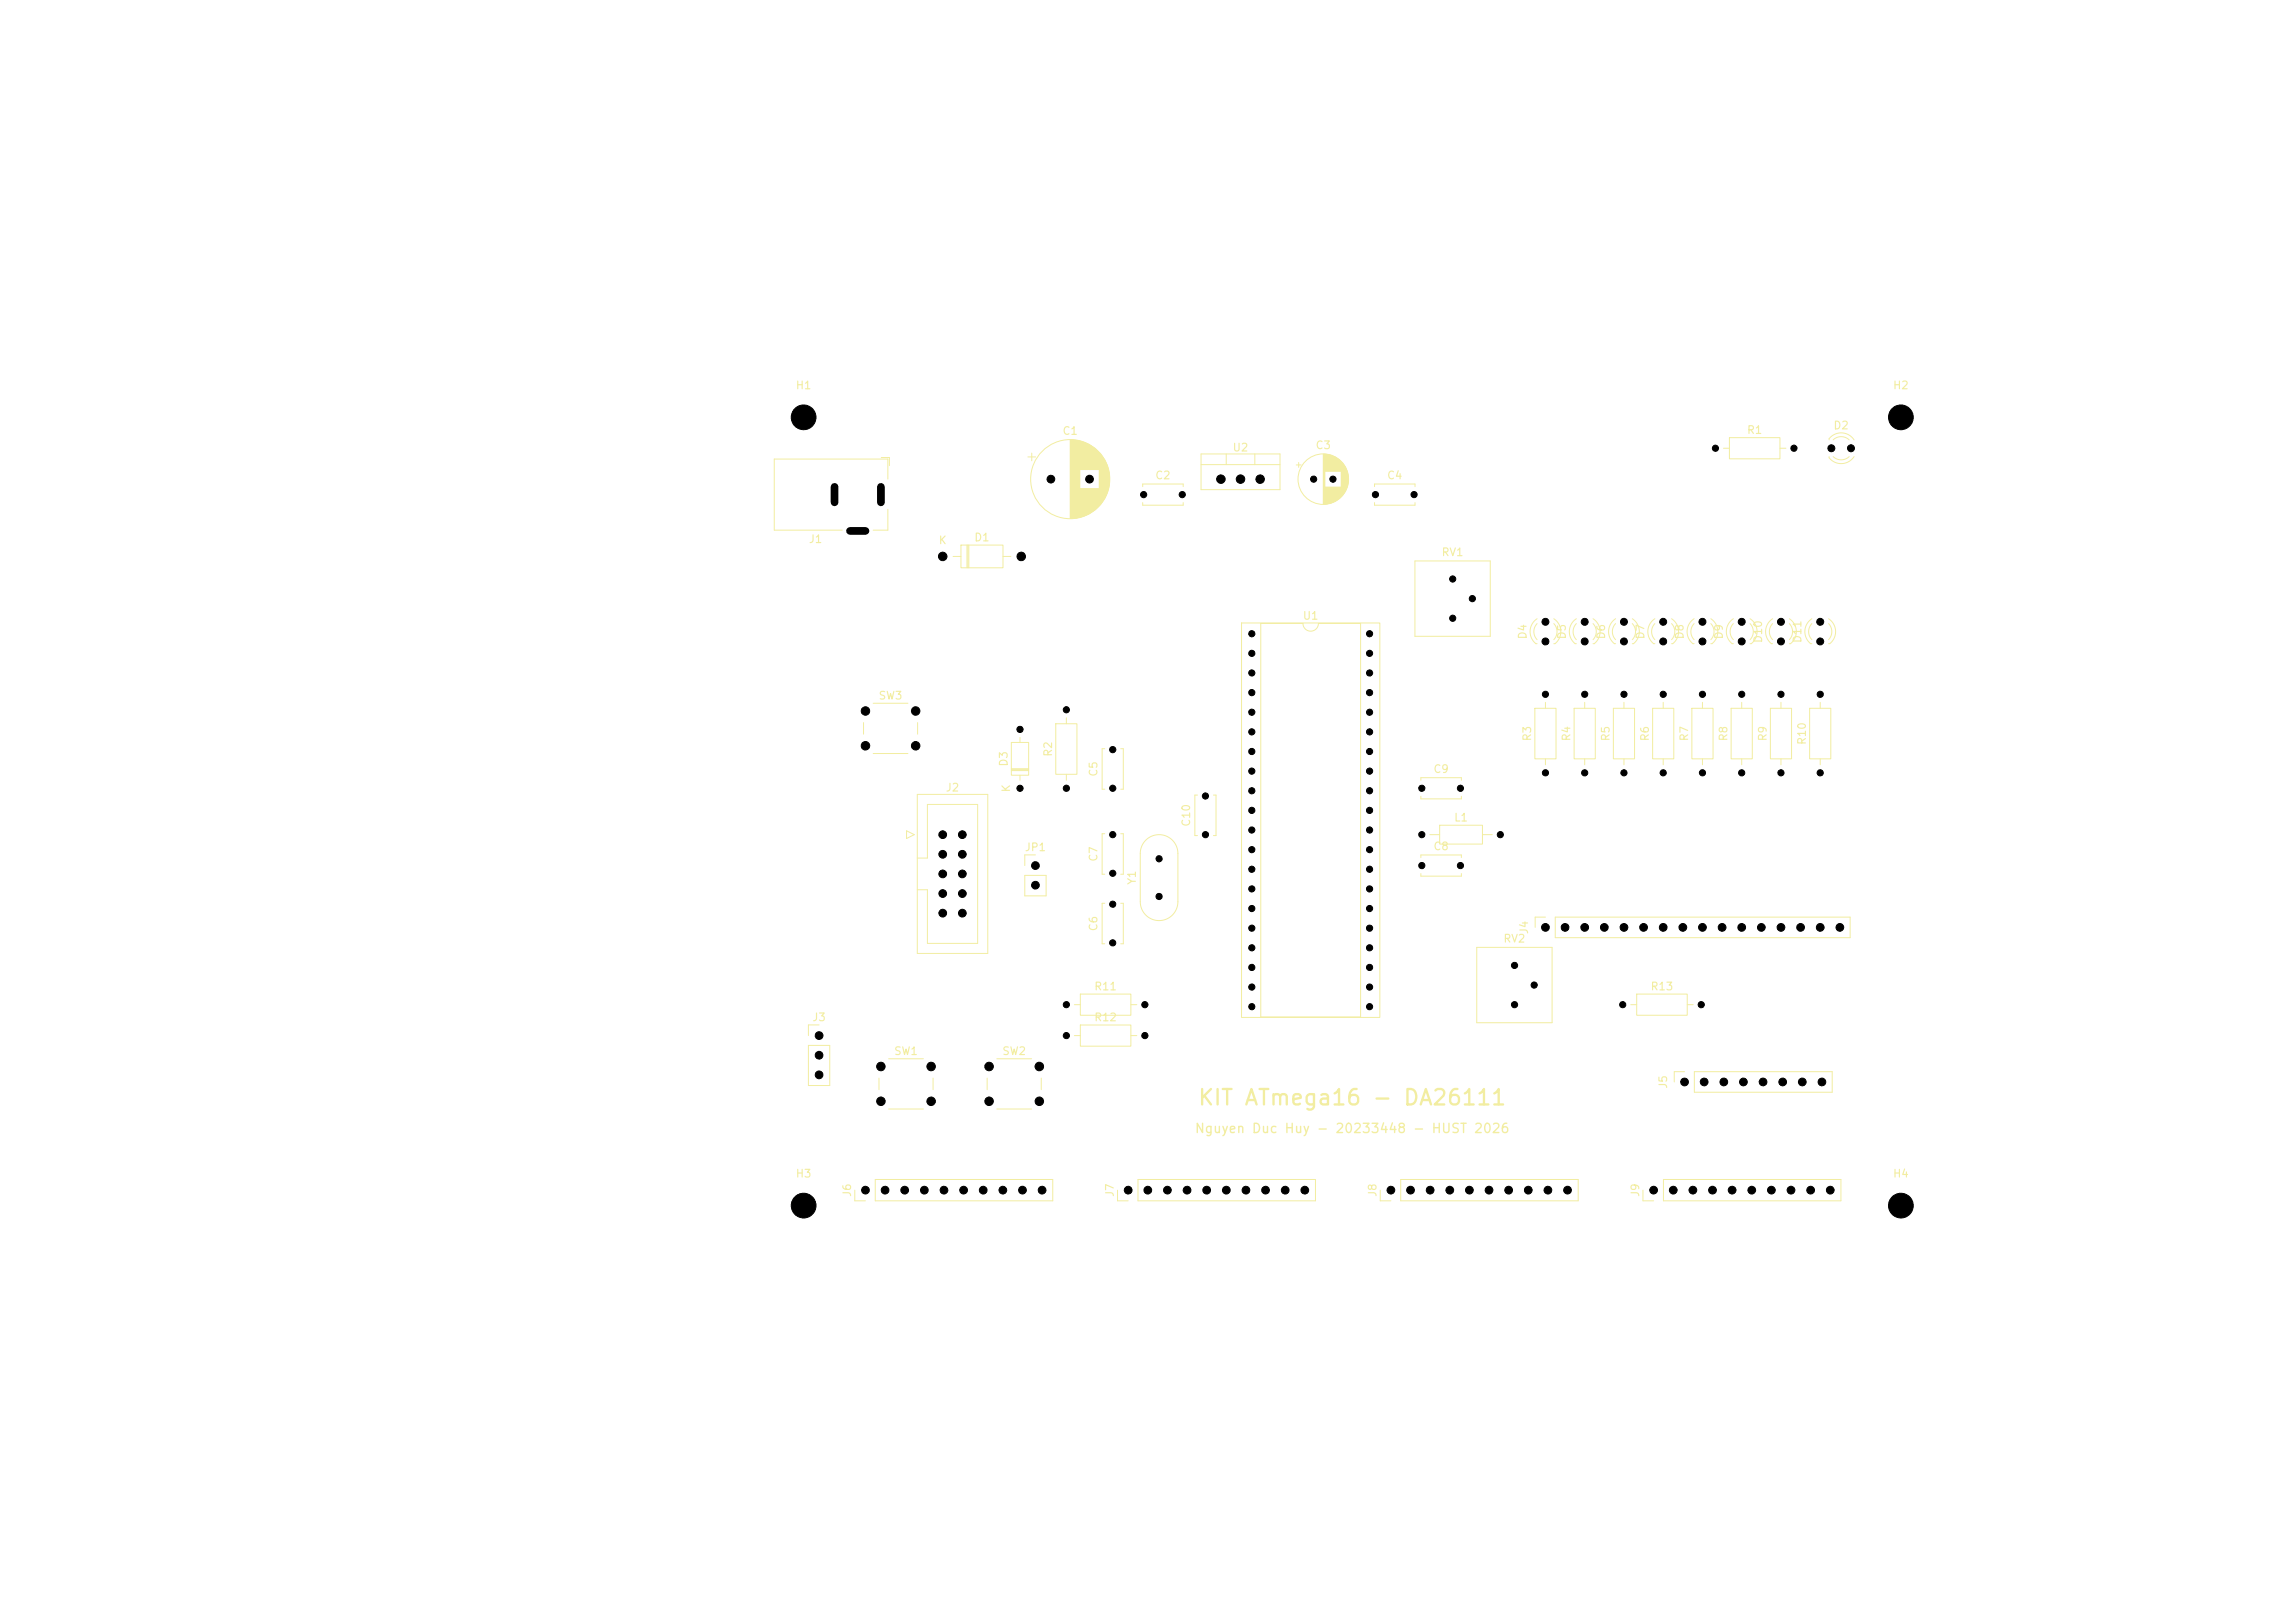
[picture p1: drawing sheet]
<svg xmlns="http://www.w3.org/2000/svg" width="297mm" height="210mm" viewBox="0 0 297 210" stroke-linecap="round" stroke-linejoin="round" font-family="sans-serif">
<defs><g id="words">
<text font-size="2" fill="#f2eda1" x="154.9" y="143.5">KIT ATmega16 - DA26111</text>
<text font-size="1.2" fill="#f2eda1" x="154.5" y="146.9">Nguyen Duc Huy - 20233448 - HUST 2026</text>
<g font-size="1" fill="#f2eda1">
<text x="102.9" y="50.6">H1</text>
<text x="244.9" y="50.6">H2</text>
<text x="137.4" y="56.5">C1</text>
<text x="159.4" y="58.7">U2</text>
<text x="170.2" y="58.4">C3</text>
<text x="226" y="56.4">R1</text>
<text x="237.2" y="55.8">D2</text>
<text x="149.4" y="62.3">C2</text>
<text x="179.4" y="62.3">C4</text>
<text x="104.6" y="70.5">J1</text>
<text x="121.4" y="70.7">K</text>
<text x="126" y="70.3">D1</text>
<text x="186.5" y="72.2">RV1</text>
<text x="168.5" y="80.4">U1</text>
<text x="197.8" y="82.8" transform="rotate(-90 197.8 82.8)">D4</text>
<text x="202.9" y="82.8" transform="rotate(-90 202.9 82.8)">D5</text>
<text x="208" y="82.8" transform="rotate(-90 208 82.8)">D6</text>
<text x="213" y="82.8" transform="rotate(-90 213 82.8)">D7</text>
<text x="218.1" y="82.8" transform="rotate(-90 218.1 82.8)">D8</text>
<text x="223.2" y="82.8" transform="rotate(-90 223.2 82.8)">D9</text>
<text x="228.3" y="83.3" transform="rotate(-90 228.3 83.3)">D10</text>
<text x="233.4" y="83.3" transform="rotate(-90 233.4 83.3)">D11</text>
<text x="113.6" y="90.8">SW3</text>
<text x="198.4" y="96" transform="rotate(-90 198.4 96)">R3</text>
<text x="203.5" y="96" transform="rotate(-90 203.5 96)">R4</text>
<text x="208.5" y="96" transform="rotate(-90 208.5 96)">R5</text>
<text x="213.6" y="96" transform="rotate(-90 213.6 96)">R6</text>
<text x="218.7" y="96" transform="rotate(-90 218.7 96)">R7</text>
<text x="223.8" y="96" transform="rotate(-90 223.8 96)">R8</text>
<text x="228.9" y="96" transform="rotate(-90 228.9 96)">R9</text>
<text x="130.6" y="99.3" transform="rotate(-90 130.6 99.3)">D3</text>
<text x="136.4" y="98" transform="rotate(-90 136.4 98)">R2</text>
<text x="142.3" y="100.6" transform="rotate(-90 142.3 100.6)">C5</text>
<text x="185.4" y="100.3">C9</text>
<text x="233.9" y="96.5" transform="rotate(-90 233.9 96.5)">R10</text>
<text x="122.3" y="102.7">J2</text>
<text x="131" y="102.6" transform="rotate(-90 131 102.6)">K</text>
<text x="154.3" y="107.1" transform="rotate(-90 154.3 107.1)">C10</text>
<text x="188.1" y="106.5">L1</text>
<text x="132.5" y="110.4">JP1</text>
<text x="142.3" y="111.6" transform="rotate(-90 142.3 111.6)">C7</text>
<text x="185.4" y="110.3">C8</text>
<text x="147.2" y="114.6" transform="rotate(-90 147.2 114.6)">Y1</text>
<text x="142.3" y="120.6" transform="rotate(-90 142.3 120.6)">C6</text>
<text x="194.5" y="122.2">RV2</text>
<text x="198" y="121" transform="rotate(-90 198 121)">J4</text>
<text x="141.5" y="128.4">R11</text>
<text x="213.5" y="128.4">R13</text>
<text x="105" y="132.4">J3</text>
<text x="115.6" y="136.8">SW1</text>
<text x="129.6" y="136.8">SW2</text>
<text x="141.5" y="132.4">R12</text>
<text x="216" y="141" transform="rotate(-90 216 141)">J5</text>
<text x="102.9" y="152.6">H3</text>
<text x="110.4" y="155" transform="rotate(-90 110.4 155)">J6</text>
<text x="144.4" y="155" transform="rotate(-90 144.4 155)">J7</text>
<text x="178.4" y="155" transform="rotate(-90 178.4 155)">J8</text>
<text x="212.4" y="155" transform="rotate(-90 212.4 155)">J9</text>
<text x="244.9" y="152.6">H4</text>
</g>
</g></defs>
<g fill="none" stroke="#f2eda1" stroke-width=".13">
<path d="M114 59.2h1.1v1.1M133 59.1h1M133.5 58.6v1M138.5 56.9v10.2M138.6 56.9v10.2M138.7 56.9v10.2M138.8 56.9v10.2M138.9 56.9v10.2M139 56.9v10.2M139.1 57v10M139.2 57v10M139.3 57v10"/>
<path d="M139.4 57v10M139.5 57v10M139.6 57v10M139.7 57.1v9.8M139.8 57.1v3.7M139.9 57.1v3.7M140 57.1v3.7M140 57.2v3.6M140.1 57.2v3.6M140.2 57.2v3.6M140.3 57.2v3.6M140.3 57.3v3.5"/>
<path d="M140.4 57.3v3.5M140.5 57.3v3.5M140.6 57.4v3.4M140.7 57.4v3.4M140.8 57.5v3.3M140.9 57.5v3.3M141 57.6v3.2M141.1 57.6v3.2M141.1 57.7v3.1M141.2 57.7v3.1M141.3 57.7v3.1M141.3 57.8v3"/>
<path d="M141.4 57.8v3M141.5 57.9v2.9M141.6 58v2.8M141.7 58v2.8M141.7 58.1v2.7M141.8 58.1v2.7M141.9 58.2v2.6M142 58.3v2.5M142.1 58.4v2.4M142.2 58.5v2.3M142.3 58.6v6.8M142.3 58.7v6.6"/>
<path d="M142.4 58.7v6.6M142.5 58.8v6.4M142.5 58.9v6.2M142.6 58.9v6.2M142.6 59v6M142.7 59.1v5.8M142.7 59.2v5.6M142.8 59.2v5.6M142.8 59.3v5.4M142.9 59.4v5.2M142.9 59.5v5M143 59.6v4.8"/>
<path d="M143.1 59.7v4.6M143.1 59.8v4.4M143.1 59.9v4.2M143.2 60v4M155.4 58.7h10.2v4.7h-10.2zM158.7 58.7v1.4M162.4 58.7v1.4M168.1 59.8v.7M171.2 58.8v6.4M171.3 58.8v6.4M171.4 58.8v6.4M171.5 58.8v2.2"/>
<path d="M171.6 58.8v2.2M171.7 58.8v2.2M171.8 58.8v2.2M171.9 58.8v2.2M172 58.9v2.1M172.1 58.9v2.1M172.2 58.9v2.1M172.3 58.9v2.1M172.3 59v2M172.4 59v2M172.5 59v2M172.6 59v2"/>
<path d="M172.6 59.1v1.9M172.7 59.1v1.9M172.8 59.1v1.9M172.8 59.2v1.8M172.9 59.2v1.8M173 59.3v1.7M173.1 59.3v1.7M173.1 59.4v1.6M173.2 59.4v1.6M173.3 59.5v1.5M173.4 59.6v1.4M173.5 59.7v1.3"/>
<path d="M173.6 59.7v4.6M173.6 59.8v4.4M173.7 59.9v4.2M173.8 60v4M223 58h.8M223.8 56.6h6.6v2.8h-6.6zM230.3 58h.8M237.2 56.9a1.5 1.5 0 0 1 2.1 0M237.2 59.1a1.5 1.5 0 0 0 2.1 0M239.9 56.9a1.99 1.99 0 0 0-3.2-.1v.1M239.9 59.1a1.99 1.99 0 0 1-3.2 .1v-.1M114.9 62v-2.6h-14.7v9.2h8.8"/>
<path d="M114.9 65.9v2.7h-1.9M123.3 72h1.1M124.4 70.5h5.4v3h-5.4zM125.1 70.5v3M125.3 70.5v3M125.4 70.5v3M129.8 72h1M139.8 63.2v3.7M139.9 63.2v3.7M140 63.2v3.7M140 63.2v3.6M140.1 63.2v3.6"/>
<path d="M140.2 63.2v3.6M140.3 63.2v3.6M140.3 63.2v3.5M140.4 63.2v3.5M140.5 63.2v3.5M140.6 63.2v3.4M140.7 63.2v3.4M140.8 63.2v3.3M140.9 63.2v3.3M141 63.2v3.2M141.1 63.2v3.2M141.1 63.2v3.1"/>
<path d="M141.2 63.2v3.1M141.3 63.2v3.1M141.3 63.2v3M141.4 63.2v3M141.5 63.2v2.9M141.6 63.2v2.9M141.6 63.2v2.8M141.7 63.2v2.8M141.7 63.2v2.7M141.8 63.2v2.7M141.9 63.2v2.6M142 63.2v2.5"/>
<path d="M142.1 63.2v2.4M142.2 63.2v2.3M143.2 60.1v3.8M143.3 60.2v3.6M143.3 60.3v3.4M143.3 60.4v3.2M143.4 60.5v3M143.4 60.6v2.8M143.5 60.8v2.4M143.5 60.9v2.2M143.5 61.1v1.8M143.6 61.4v1.2"/>
<path d="M147.9 63v-.4h5.2v.4M147.9 65v.4h5.2v-.4M155.4 60.1h10.2M167.7 60.2h.7M171.5 63v2.2M171.6 63v2.2M171.7 63v2.2M171.8 63v2.2M171.9 63v2.2M172 63v2.2M172 63v2.1M172.1 63v2.1"/>
<path d="M172.2 63v2.1M172.3 63v2.1M172.3 63v2M172.4 63v2M172.5 63v2M172.6 63v2M172.6 63v1.9M172.7 63v1.9M172.8 63v1.9M172.8 63v1.8M172.9 63v1.8M173 63v1.7"/>
<path d="M173.1 63v1.7M173.1 63v1.6M173.2 63v1.6M173.3 63v1.5M173.4 63v1.5M173.4 63v1.4M173.5 63v1.3M173.8 60.1v3.8M173.9 60.1v3.8M173.9 60.2v3.6M174 60.2v3.6M174 60.3v3.4"/>
<path d="M174.1 60.4v3.2M174.1 60.5v3M174.2 60.6v2.8M174.2 60.7v2.7M174.2 60.7v2.6M174.3 60.8v2.4M174.3 60.9v2.2M174.4 61.1v1.8M174.4 61.2v1.6M174.4 61.4v1.2M174.5 61.6v.8M177.9 63v-.4h5.2v.4"/>
<path d="M177.9 65v.4h5.2v-.4M183.1 72.6h9.8v9.7h-9.8zM111.7 93.5v1.5M113 97.5h4.5M113 91h4.5M118.7 93.5v1.5M130.9 99.5h2.2M130.9 99.6h2.2M130.9 99.7h2.2M130.9 96.1h2.2v4.2h-2.2zM132 95.4v.7M136.6 93.7h2.8v6.5h-2.8z"/>
<path d="M138 92.9v.8M143 96.9h-.4v5.2h.4M145 96.9h.4v5.2h-.4M160.7 80.6h17.9v51h-17.9zM163.2 80.7h5.4a1 1 0 0 0 1 1 1 1 0 0 0 1-1h5.5v50.9h-12.9zM198.6 91.7h2.8v6.5h-2.8zM198.9 80.1a1.99 1.99 0 0 0-.1 3.2h.1M198.9 80.7a1.5 1.5 0 0 0 0 2.1M200 90.9v.8M200 98.2v.8M201.1 80.1a1.99 1.99 0 0 1 .1 3.2h-.1M201.1 80.7a1.5 1.5 0 0 1 0 2.1"/>
<path d="M203.7 91.7h2.7v6.5h-2.7zM204 80.1a1.99 1.99 0 0 0-.2 3.2h.2M204 80.7a1.5 1.5 0 0 0 0 2.1M205.1 90.9v.8M205.1 98.2v.8M206.2 80.1a1.99 1.99 0 0 1 .1 3.2h-.1M206.2 80.7a1.5 1.5 0 0 1 0 2.1M208.8 91.7h2.7v6.5h-2.7zM209.1 80.1a1.99 1.99 0 0 0-.2 3.2h.2M209.1 80.7a1.5 1.5 0 0 0 0 2.1M210.2 90.9v.8M210.2 98.2v.8"/>
<path d="M211.2 80.1a1.99 1.99 0 0 1 .2 3.2h-.2M211.2 80.7a1.5 1.5 0 0 1 0 2.1M213.9 91.7h2.7v6.5h-2.7zM214.2 80.1a1.99 1.99 0 0 0-.2 3.2h.2M214.2 80.7a1.5 1.5 0 0 0 0 2.1M215.2 90.9v.8M215.2 98.2v.8M216.3 80.1a1.99 1.99 0 0 1 .2 3.2h-.2M216.3 80.7a1.5 1.5 0 0 1 0 2.1M219 91.7h2.7v6.5h-2.7zM219.2 80.1a1.99 1.99 0 0 0-.1 3.2h.1M219.2 80.7a1.5 1.5 0 0 0 0 2.1"/>
<path d="M220.3 90.9v.8M220.3 98.2v.8M221.4 80.1a1.99 1.99 0 0 1 .2 3.2h-.2M221.4 80.7a1.5 1.5 0 0 1 0 2.1M224 91.7h2.8v6.5h-2.8zM224.3 80.1a1.99 1.99 0 0 0-.1 3.2h.1M224.3 80.7a1.5 1.5 0 0 0 0 2.1M225.4 90.9v.8M225.4 98.2v.8M226.5 80.1a1.99 1.99 0 0 1 .1 3.2h-.1M226.5 80.7a1.5 1.5 0 0 1 0 2.1M229.1 91.7h2.7v6.5h-2.7z"/>
<path d="M229.4 80.1a1.99 1.99 0 0 0-.2 3.2h.2M229.4 80.7a1.5 1.5 0 0 0 0 2.1M230.5 90.9v.8M230.5 98.2v.8M231.6 80.1a1.99 1.99 0 0 1 .1 3.2h-.1M231.6 80.7a1.5 1.5 0 0 1 0 2.1M234.2 91.7h2.7v6.5h-2.7zM234.5 80.1a1.99 1.99 0 0 0-.2 3.2h.2M234.5 80.7a1.5 1.5 0 0 0 0 2.1M235.6 90.9v.8M235.6 98.2v.8M236.6 80.1a1.99 1.99 0 0 1 .2 3.2h-.2"/>
<path d="M236.6 80.7a1.5 1.5 0 0 1 0 2.1M117.3 107.5l1 .5-1 .5zM118.7 102.8h9.1v20.6h-9.1zM118.7 111h1.3v-6.9h6.5v18h-6.5v-7h-1.3M132 100.3v.7M132.6 113.3h2.8v2.6h-2.8zM134 110.6h-1.4v1.4M138 100.2v.8M143 107.9h-.4v5.2h.4M143 116.9h-.4v5.2h.4M145 107.9h.4v5.2h-.4M145 116.9h.4v5.2h-.4"/>
<path d="M148.3 108.7a2.44 2.44 0 0 1 2.6-.5 2.44 2.44 0 0 1 1.5 2.2v6.3a2.44 2.44 0 0 1-2.4 2.4 2.44 2.44 0 0 1-2.4-2.4v-6.3a2.44 2.44 0 0 1 .7-1.7zM155 102.9h-.4v5.2h.4M157 102.9h.4v5.2h-.4M183.9 111v-.4h5.2v.4M183.9 101v-.4h5.2v.4M183.9 103v.4h5.2v-.4M183.9 113v.4h5.2v-.4M185 108h1.3M186.3 106.8h5.6v2.4h-5.6zM191.8 108h1.3M200 118.7h-1.3v1.3M201.3 118.7h38.1v2.6h-38.1z"/>
<path d="M104.6 135.3h2.8v5.2h-2.8zM106 132.6h-1.4v1.4M113.7 139.5v1.5M115 137h4.5M120.8 139.5v1.5M127.8 139.5v1.5M129 137h4.5M134.7 139.5v1.5M139 134h.8M139 130h.8M139.8 132.6h6.5v2.8h-6.5zM139.8 128.6h6.5v2.8h-6.5z"/>
<path d="M146.3 134h.8M146.3 130h.8M191.1 122.6h9.8v9.7h-9.8zM211 130h.8M211.8 128.6h6.6v2.8h-6.6zM218 138.7h-1.3v1.3M218.4 130h.7M219.3 138.7h17.8v2.6h-17.8zM110.6 154v1.4h1.4M113.3 152.6h22.9v2.8h-22.9zM115 143.5h4.5M129 143.5h4.5"/>
<path d="M144.6 154v1.4h1.4M147.3 152.6h22.9v2.8h-22.9zM178.6 154v1.4h1.4M181.3 152.6h22.9v2.8h-22.9zM212.6 154v1.4h1.4M215.3 152.6h22.9v2.8h-22.9z"/>
<circle cx="138.5" cy="62" r="5.1"/>
<circle cx="171.3" cy="62" r="3.3"/>
</g>
<g fill="#000" stroke="#000" stroke-width=".13">
<circle cx="104" cy="54" r="1.6"/>
<circle cx="222" cy="58" r=".4"/>
<circle cx="232.2" cy="58" r=".4"/>
<circle cx="237" cy="58" r=".45"/>
<circle cx="239.5" cy="58" r=".45"/>
<circle cx="246" cy="54" r="1.6"/>
<circle cx="122" cy="72" r=".55"/>
<circle cx="132.2" cy="72" r=".55"/>
<circle cx="136" cy="62" r=".5"/>
<circle cx="141" cy="62" r=".5"/>
<circle cx="148" cy="64" r=".4"/>
<circle cx="153" cy="64" r=".4"/>
<circle cx="158" cy="62" r=".55"/>
<circle cx="160.5" cy="62" r=".55"/>
<circle cx="163.1" cy="62" r=".55"/>
<circle cx="170" cy="62" r=".4"/>
<circle cx="172.5" cy="62" r=".4"/>
<circle cx="178" cy="64" r=".4"/>
<circle cx="183" cy="64" r=".4"/>
<circle cx="188" cy="74.9" r=".4"/>
<circle cx="190.5" cy="77.5" r=".4"/>
<circle cx="112" cy="96.5" r=".55"/>
<circle cx="112" cy="92" r=".55"/>
<circle cx="118.5" cy="96.5" r=".55"/>
<circle cx="118.5" cy="92" r=".55"/>
<circle cx="132" cy="94.4" r=".4"/>
<circle cx="138" cy="91.8" r=".4"/>
<circle cx="144" cy="97" r=".4"/>
<circle cx="162" cy="99.8" r=".4"/>
<circle cx="162" cy="89.6" r=".4"/>
<circle cx="162" cy="84.5" r=".4"/>
<circle cx="162" cy="87.1" r=".4"/>
<circle cx="162" cy="94.7" r=".4"/>
<circle cx="162" cy="97.2" r=".4"/>
<circle cx="162" cy="92.2" r=".4"/>
<circle cx="162" cy="82" r=".4"/>
<circle cx="177.2" cy="94.7" r=".4"/>
<circle cx="177.2" cy="99.8" r=".4"/>
<circle cx="177.2" cy="89.6" r=".4"/>
<circle cx="177.2" cy="82" r=".4"/>
<circle cx="177.2" cy="87.1" r=".4"/>
<circle cx="177.2" cy="84.5" r=".4"/>
<circle cx="177.2" cy="97.2" r=".4"/>
<circle cx="177.2" cy="92.2" r=".4"/>
<circle cx="188" cy="80" r=".4"/>
<circle cx="200" cy="80.5" r=".45"/>
<circle cx="200" cy="83" r=".45"/>
<circle cx="200" cy="89.8" r=".4"/>
<circle cx="205.1" cy="83" r=".45"/>
<circle cx="205.1" cy="80.5" r=".45"/>
<circle cx="205.1" cy="89.8" r=".4"/>
<circle cx="210.2" cy="80.5" r=".45"/>
<circle cx="210.2" cy="83" r=".45"/>
<circle cx="210.2" cy="89.8" r=".4"/>
<circle cx="215.2" cy="83" r=".45"/>
<circle cx="215.2" cy="80.5" r=".45"/>
<circle cx="215.2" cy="89.8" r=".4"/>
<circle cx="220.3" cy="80.5" r=".45"/>
<circle cx="220.3" cy="83" r=".45"/>
<circle cx="220.3" cy="89.8" r=".4"/>
<circle cx="225.4" cy="83" r=".45"/>
<circle cx="225.4" cy="80.5" r=".45"/>
<circle cx="225.4" cy="89.8" r=".4"/>
<circle cx="230.5" cy="80.5" r=".45"/>
<circle cx="230.5" cy="83" r=".45"/>
<circle cx="230.5" cy="89.8" r=".4"/>
<circle cx="235.6" cy="83" r=".45"/>
<circle cx="235.6" cy="80.5" r=".45"/>
<circle cx="235.6" cy="89.8" r=".4"/>
<circle cx="122" cy="110.5" r=".5"/>
<circle cx="122" cy="108" r=".5"/>
<circle cx="122" cy="115.6" r=".5"/>
<circle cx="122" cy="113.1" r=".5"/>
<circle cx="122" cy="118.2" r=".5"/>
<circle cx="124.5" cy="113.1" r=".5"/>
<circle cx="124.5" cy="110.5" r=".5"/>
<circle cx="124.5" cy="118.2" r=".5"/>
<circle cx="124.5" cy="108" r=".5"/>
<circle cx="124.5" cy="115.6" r=".5"/>
<circle cx="132" cy="102" r=".4"/>
<circle cx="134" cy="112" r=".5"/>
<circle cx="134" cy="114.5" r=".5"/>
<circle cx="138" cy="102" r=".4"/>
<circle cx="144" cy="117" r=".4"/>
<circle cx="144" cy="102" r=".4"/>
<circle cx="144" cy="113" r=".4"/>
<circle cx="144" cy="108" r=".4"/>
<circle cx="150" cy="111.1" r=".4"/>
<circle cx="150" cy="116" r=".4"/>
<circle cx="156" cy="103" r=".4"/>
<circle cx="156" cy="108" r=".4"/>
<circle cx="162" cy="104.9" r=".4"/>
<circle cx="162" cy="102.3" r=".4"/>
<circle cx="162" cy="109.9" r=".4"/>
<circle cx="162" cy="107.4" r=".4"/>
<circle cx="162" cy="115" r=".4"/>
<circle cx="162" cy="112.5" r=".4"/>
<circle cx="162" cy="117.6" r=".4"/>
<circle cx="177.2" cy="115" r=".4"/>
<circle cx="177.2" cy="104.9" r=".4"/>
<circle cx="177.2" cy="117.6" r=".4"/>
<circle cx="177.2" cy="109.9" r=".4"/>
<circle cx="177.2" cy="107.4" r=".4"/>
<circle cx="177.2" cy="112.5" r=".4"/>
<circle cx="177.2" cy="102.3" r=".4"/>
<circle cx="184" cy="112" r=".4"/>
<circle cx="184" cy="102" r=".4"/>
<circle cx="184" cy="108" r=".4"/>
<circle cx="189" cy="112" r=".4"/>
<circle cx="189" cy="102" r=".4"/>
<circle cx="194.2" cy="108" r=".4"/>
<circle cx="200" cy="120" r=".5"/>
<circle cx="200" cy="100" r=".4"/>
<circle cx="202.5" cy="120" r=".5"/>
<circle cx="205.1" cy="120" r=".5"/>
<circle cx="205.1" cy="100" r=".4"/>
<circle cx="207.6" cy="120" r=".5"/>
<circle cx="210.2" cy="120" r=".5"/>
<circle cx="210.2" cy="100" r=".4"/>
<circle cx="212.7" cy="120" r=".5"/>
<circle cx="215.2" cy="120" r=".5"/>
<circle cx="215.2" cy="100" r=".4"/>
<circle cx="217.8" cy="120" r=".5"/>
<circle cx="220.3" cy="120" r=".5"/>
<circle cx="220.3" cy="100" r=".4"/>
<circle cx="222.9" cy="120" r=".5"/>
<circle cx="225.4" cy="120" r=".5"/>
<circle cx="225.4" cy="100" r=".4"/>
<circle cx="227.9" cy="120" r=".5"/>
<circle cx="230.5" cy="120" r=".5"/>
<circle cx="230.5" cy="100" r=".4"/>
<circle cx="233" cy="120" r=".5"/>
<circle cx="235.6" cy="120" r=".5"/>
<circle cx="235.6" cy="100" r=".4"/>
<circle cx="238.1" cy="120" r=".5"/>
<circle cx="106" cy="136.5" r=".5"/>
<circle cx="106" cy="139.1" r=".5"/>
<circle cx="106" cy="134" r=".5"/>
<circle cx="114" cy="138" r=".55"/>
<circle cx="120.5" cy="138" r=".55"/>
<circle cx="128" cy="138" r=".55"/>
<circle cx="134.5" cy="138" r=".55"/>
<circle cx="138" cy="134" r=".4"/>
<circle cx="138" cy="130" r=".4"/>
<circle cx="144" cy="122" r=".4"/>
<circle cx="148.2" cy="134" r=".4"/>
<circle cx="148.2" cy="130" r=".4"/>
<circle cx="162" cy="125.2" r=".4"/>
<circle cx="162" cy="120.1" r=".4"/>
<circle cx="162" cy="122.6" r=".4"/>
<circle cx="162" cy="127.7" r=".4"/>
<circle cx="162" cy="130.3" r=".4"/>
<circle cx="177.2" cy="122.6" r=".4"/>
<circle cx="177.2" cy="120.1" r=".4"/>
<circle cx="177.2" cy="125.2" r=".4"/>
<circle cx="177.2" cy="130.3" r=".4"/>
<circle cx="177.2" cy="127.7" r=".4"/>
<circle cx="196" cy="124.9" r=".4"/>
<circle cx="196" cy="130" r=".4"/>
<circle cx="198.5" cy="127.5" r=".4"/>
<circle cx="210" cy="130" r=".4"/>
<circle cx="220.2" cy="130" r=".4"/>
<circle cx="104" cy="156" r="1.6"/>
<circle cx="112" cy="154" r=".5"/>
<circle cx="114" cy="142.5" r=".55"/>
<circle cx="114.5" cy="154" r=".5"/>
<circle cx="117.1" cy="154" r=".5"/>
<circle cx="119.6" cy="154" r=".5"/>
<circle cx="120.5" cy="142.5" r=".55"/>
<circle cx="122.2" cy="154" r=".5"/>
<circle cx="124.7" cy="154" r=".5"/>
<circle cx="127.2" cy="154" r=".5"/>
<circle cx="128" cy="142.5" r=".55"/>
<circle cx="129.8" cy="154" r=".5"/>
<circle cx="132.3" cy="154" r=".5"/>
<circle cx="134.5" cy="142.5" r=".55"/>
<circle cx="134.9" cy="154" r=".5"/>
<circle cx="146" cy="154" r=".5"/>
<circle cx="148.5" cy="154" r=".5"/>
<circle cx="151.1" cy="154" r=".5"/>
<circle cx="153.6" cy="154" r=".5"/>
<circle cx="156.2" cy="154" r=".5"/>
<circle cx="158.7" cy="154" r=".5"/>
<circle cx="161.2" cy="154" r=".5"/>
<circle cx="163.8" cy="154" r=".5"/>
<circle cx="166.3" cy="154" r=".5"/>
<circle cx="168.9" cy="154" r=".5"/>
<circle cx="180" cy="154" r=".5"/>
<circle cx="182.5" cy="154" r=".5"/>
<circle cx="185.1" cy="154" r=".5"/>
<circle cx="187.6" cy="154" r=".5"/>
<circle cx="190.2" cy="154" r=".5"/>
<circle cx="192.7" cy="154" r=".5"/>
<circle cx="195.2" cy="154" r=".5"/>
<circle cx="197.8" cy="154" r=".5"/>
<circle cx="200.3" cy="154" r=".5"/>
<circle cx="202.9" cy="154" r=".5"/>
<circle cx="214" cy="154" r=".5"/>
<circle cx="216.5" cy="154" r=".5"/>
<circle cx="218" cy="140" r=".5"/>
<circle cx="219.1" cy="154" r=".5"/>
<circle cx="220.5" cy="140" r=".5"/>
<circle cx="221.6" cy="154" r=".5"/>
<circle cx="223.1" cy="140" r=".5"/>
<circle cx="224.2" cy="154" r=".5"/>
<circle cx="225.6" cy="140" r=".5"/>
<circle cx="226.7" cy="154" r=".5"/>
<circle cx="228.2" cy="140" r=".5"/>
<circle cx="229.2" cy="154" r=".5"/>
<circle cx="230.7" cy="140" r=".5"/>
<circle cx="231.8" cy="154" r=".5"/>
<circle cx="233.2" cy="140" r=".5"/>
<circle cx="234.3" cy="154" r=".5"/>
<circle cx="235.8" cy="140" r=".5"/>
<circle cx="236.9" cy="154" r=".5"/>
<circle cx="246" cy="156" r="1.6"/>
</g>
<path d="M108 63v2M110 68.7h2M114 63v2" fill="none" stroke="#000" stroke-width="1"/>
<use href="#words"/>
</svg>
